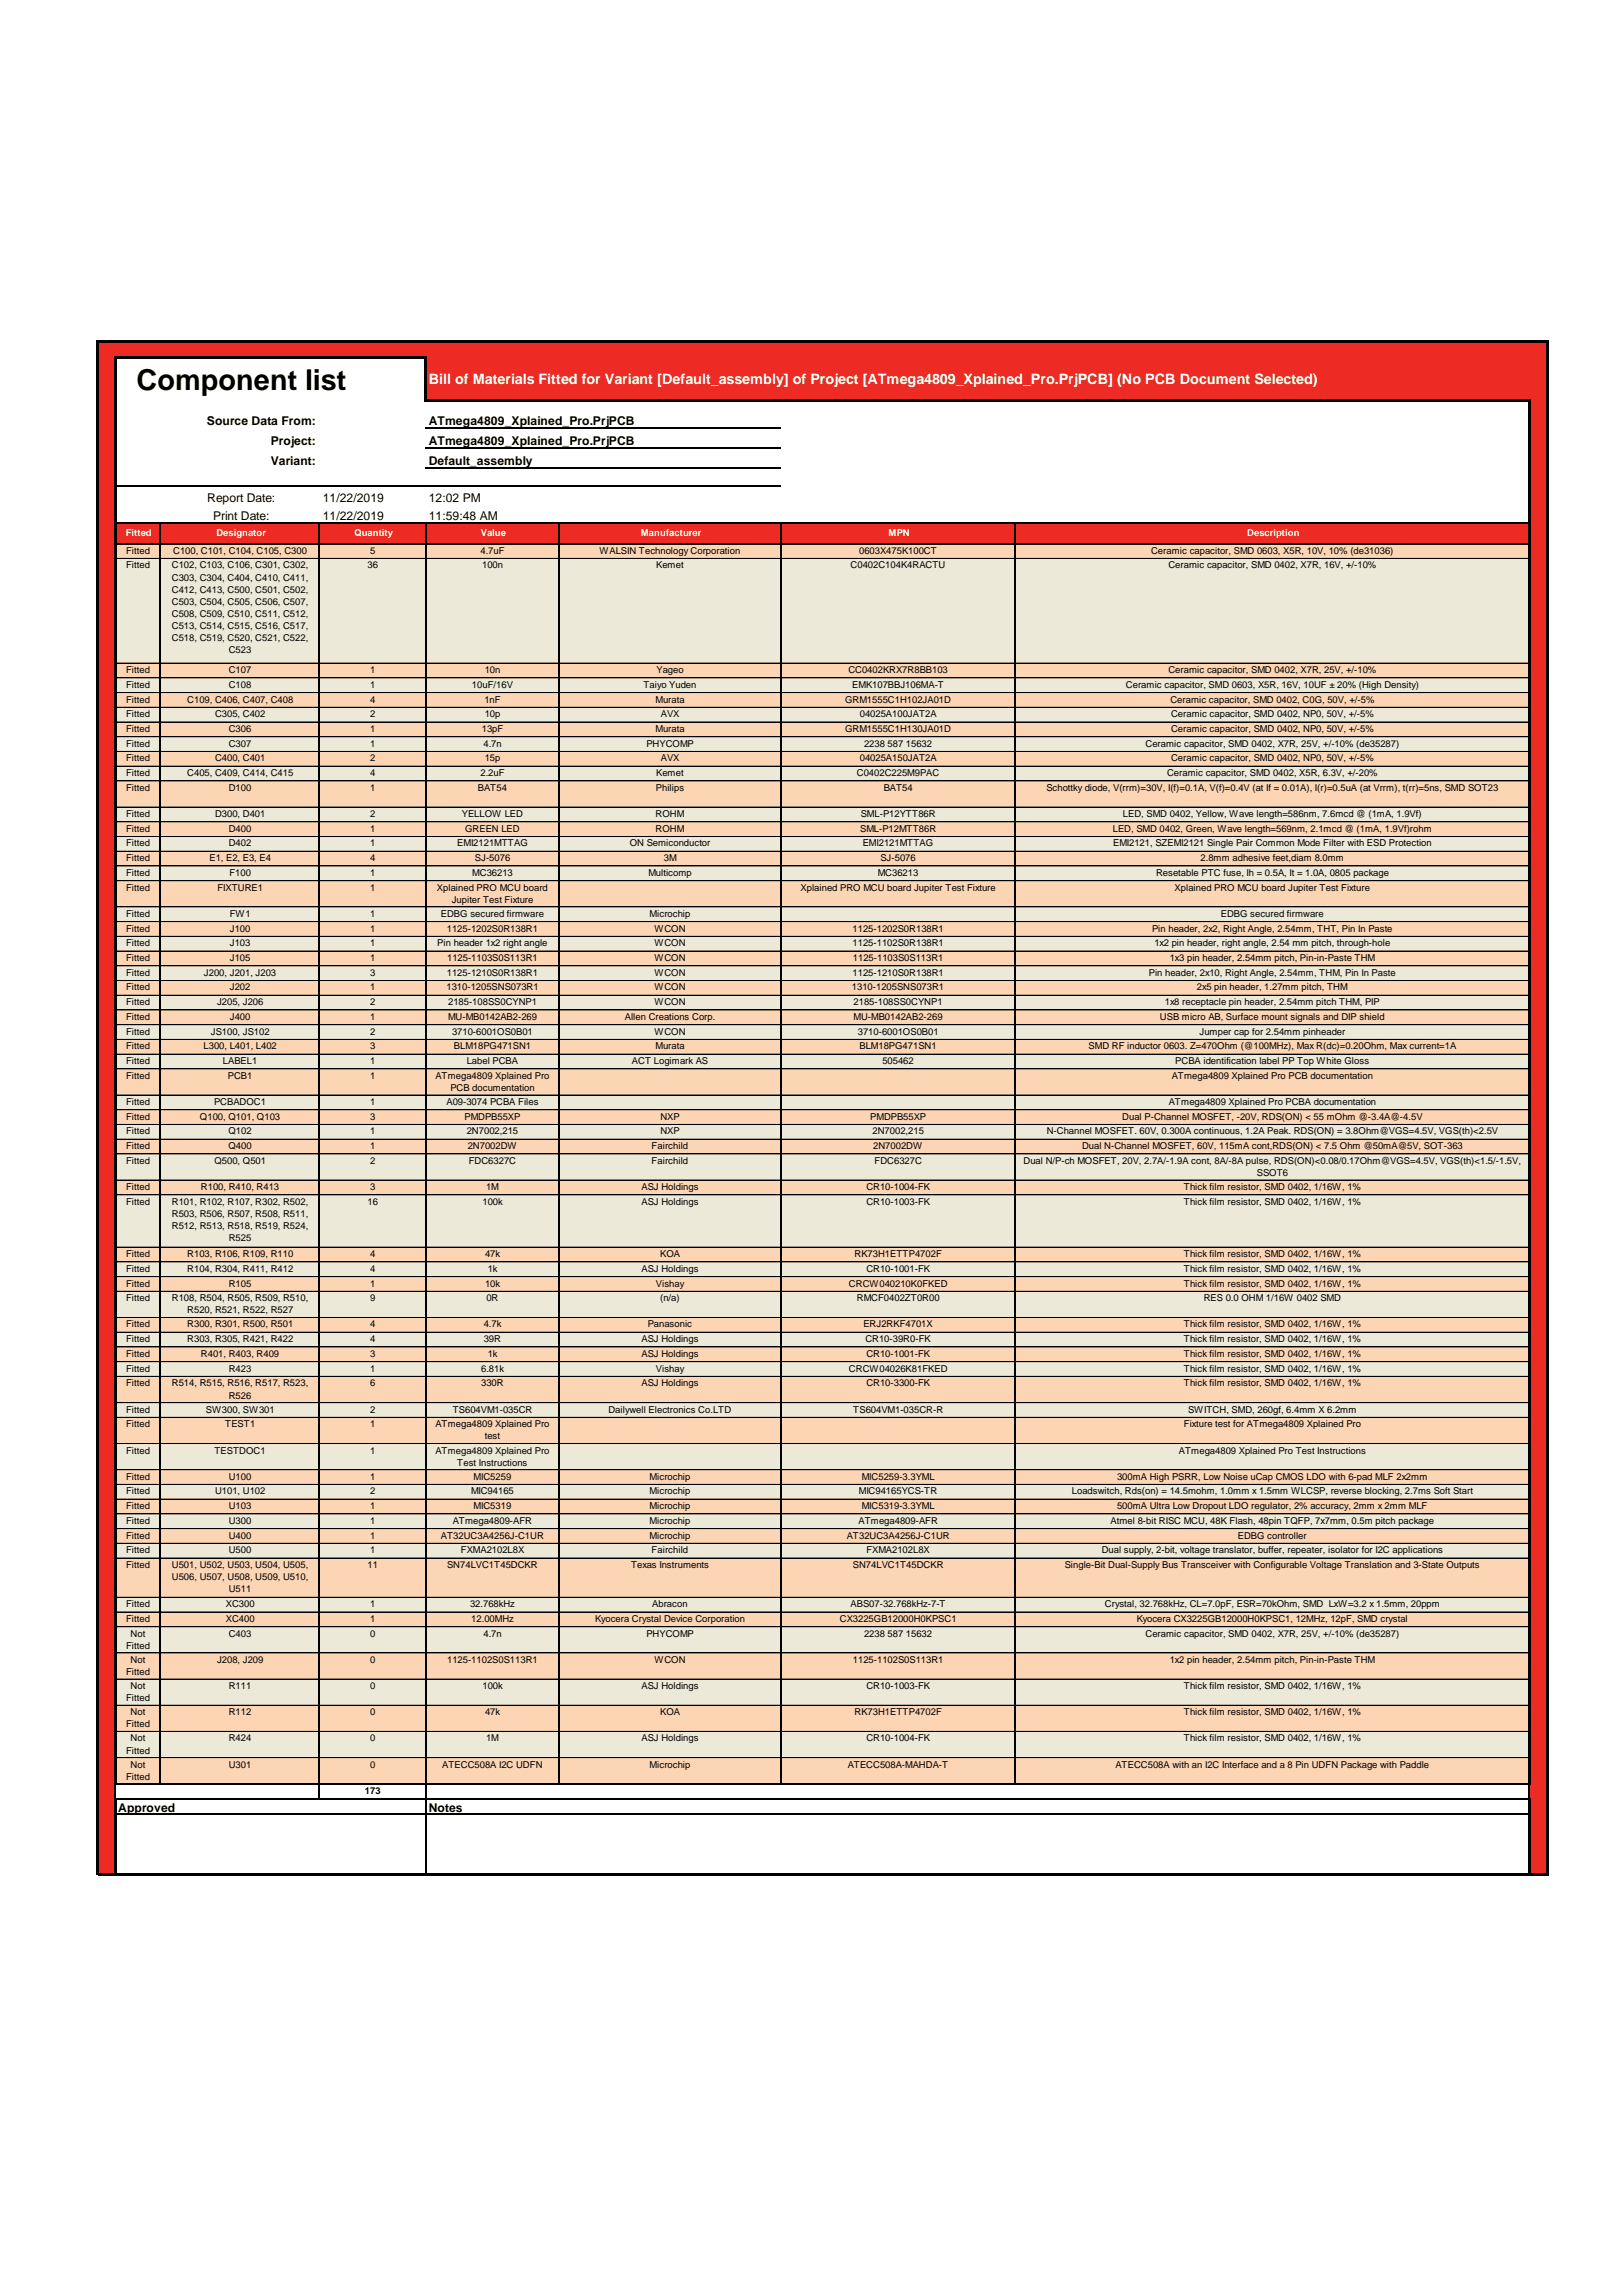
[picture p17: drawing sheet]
<svg xmlns="http://www.w3.org/2000/svg" width="210mm" height="297mm" viewBox="0 0 210 297" stroke-linecap="round" stroke-linejoin="round" font-family="sans-serif">
<defs><g id="words">
<text font-size="3.7" x="17.7" y="50.4">Component list</text>
<text font-size="1.9" fill="#fff" x="55.5" y="49.7">Bill of Materials Fitted for Variant [Default_assembly] of Project [ATmega4809_Xplained_Pro.PrjPCB] (No PCB Document Selected)</text>
<g font-size="1.6">
<text x="26.8" y="55">Source Data From:</text>
<text x="35" y="57.6">Project:</text>
<text x="55.5" y="55">ATmega4809_Xplained_Pro.PrjPCB</text>
<text x="55.5" y="57.6">ATmega4809_Xplained_Pro.PrjPCB</text>
<text x="26.8" y="64.9">Report Date:</text>
<text x="35" y="60.2">Variant:</text>
<text x="41.7" y="64.9">11/22/2019</text>
<text x="55.5" y="60.2">Default_assembly</text>
<text x="55.5" y="64.9">12:02 PM</text>
<text x="27.6" y="67.3">Print Date:</text>
<text x="41.7" y="67.3">11/22/2019</text>
<text x="55.5" y="67.3">11:59:48 AM</text>
<text x="15.3" y="234.5">Approved</text>
<text x="55.5" y="234.5">Notes</text>
</g>
<g font-size="1.2" fill="#fff">
<text x="16.3" y="69.4">Fitted</text>
<text x="28" y="69.4">Designator</text>
<text x="45.9" y="69.4">Quantity</text>
<text x="62.2" y="69.4">Value</text>
<text x="82.9" y="69.4">Manufacturer</text>
<text x="115" y="69.4">MPN</text>
<text x="161.4" y="69.4">Description</text>
</g>
<g font-size="1.2">
<text x="16.3" y="71.6">Fitted</text>
<text x="22.4" y="71.6">C100, C101, C104, C105, C300</text>
<text x="47.9" y="71.6">5</text>
<text x="62.2" y="71.6">4.7uF</text>
<text x="77.6" y="71.6">WALSIN Technology Corporation</text>
<text x="111.1" y="71.6">0603X475K100CT</text>
<text x="148.9" y="71.6">Ceramic capacitor, SMD 0603, X5R, 10V, 10% (de31036)</text>
<text x="16.3" y="73.6">Fitted</text>
<text x="22.2" y="73.6">C102, C103, C106, C301, C302,</text>
<text x="22.2" y="75.1">C303, C304, C404, C410, C411,</text>
<text x="22.2" y="76.7">C412, C413, C500, C501, C502,</text>
<text x="47.6" y="73.6">36</text>
<text x="62.4" y="73.6">100n</text>
<text x="84.9" y="73.6">Kemet</text>
<text x="110" y="73.6">C0402C104K4RACTU</text>
<text x="151.2" y="73.6">Ceramic capacitor, SMD 0402, X7R, 16V, +/-10%</text>
<text x="22.2" y="78.2">C503, C504, C505, C506, C507,</text>
<text x="22.2" y="79.8">C508, C509, C510, C511, C512,</text>
<text x="22.2" y="81.4">C513, C514, C515, C516, C517,</text>
<text x="22.2" y="82.9">C518, C519, C520, C521, C522,</text>
<text x="16.3" y="87.1">Fitted</text>
<text x="16.3" y="89">Fitted</text>
<text x="29.6" y="84.5">C523</text>
<text x="29.6" y="87.1">C107</text>
<text x="29.6" y="89">C108</text>
<text x="47.9" y="87.1">1</text>
<text x="47.9" y="89">1</text>
<text x="61.1" y="89">10uF/16V</text>
<text x="62.7" y="87.1">10n</text>
<text x="83.2" y="89">Taiyo Yuden</text>
<text x="84.9" y="87.1">Yageo</text>
<text x="109.8" y="87.1">CC0402KRX7R8BB103</text>
<text x="110.3" y="89">EMK107BBJ106MA-T</text>
<text x="145.7" y="89">Ceramic capacitor, SMD 0603, X5R, 16V, 10UF ± 20% (High Density)</text>
<text x="151.2" y="87.1">Ceramic capacitor, SMD 0402, X7R, 25V, +/-10%</text>
<text x="16.3" y="90.9">Fitted</text>
<text x="16.3" y="92.8">Fitted</text>
<text x="16.3" y="94.7">Fitted</text>
<text x="24.2" y="90.9">C109, C406, C407, C408</text>
<text x="27.8" y="92.8">C305, C402</text>
<text x="29.6" y="94.7">C306</text>
<text x="47.9" y="90.9">4</text>
<text x="47.9" y="92.8">2</text>
<text x="47.9" y="94.7">1</text>
<text x="62.3" y="94.7">13pF</text>
<text x="62.7" y="90.9">1nF</text>
<text x="62.7" y="92.8">10p</text>
<text x="84.8" y="90.9">Murata</text>
<text x="84.8" y="94.7">Murata</text>
<text x="85.5" y="92.8">AVX</text>
<text x="109.3" y="90.9">GRM1555C1H102JA01D</text>
<text x="109.3" y="94.7">GRM1555C1H130JA01D</text>
<text x="111.2" y="92.8">04025A100JAT2A</text>
<text x="151.4" y="90.9">Ceramic capacitor, SMD 0402, C0G, 50V, +/-5%</text>
<text x="151.5" y="92.8">Ceramic capacitor, SMD 0402, NP0, 50V, +/-5%</text>
<text x="151.5" y="94.7">Ceramic capacitor, SMD 0402, NP0, 50V, +/-5%</text>
<text x="16.3" y="96.6">Fitted</text>
<text x="16.3" y="98.5">Fitted</text>
<text x="16.3" y="100.4">Fitted</text>
<text x="24.2" y="100.4">C405, C409, C414, C415</text>
<text x="27.8" y="98.5">C400, C401</text>
<text x="29.6" y="96.6">C307</text>
<text x="47.9" y="96.6">1</text>
<text x="47.9" y="98.5">2</text>
<text x="47.9" y="100.4">4</text>
<text x="62.2" y="100.4">2.2uF</text>
<text x="62.5" y="96.6">4.7n</text>
<text x="62.7" y="98.5">15p</text>
<text x="83.6" y="96.6">PHYCOMP</text>
<text x="84.9" y="100.4">Kemet</text>
<text x="85.5" y="98.5">AVX</text>
<text x="110.9" y="100.4">C0402C225M9PAC</text>
<text x="111.2" y="98.5">04025A150JAT2A</text>
<text x="111.8" y="96.6">2238 587 15632</text>
<text x="148.2" y="96.6">Ceramic capacitor, SMD 0402, X7R, 25V, +/-10% (de35287)</text>
<text x="151" y="100.4">Ceramic capacitor, SMD 0402, X5R, 6.3V, +/-20%</text>
<text x="151.5" y="98.5">Ceramic capacitor, SMD 0402, NP0, 50V, +/-5%</text>
<text x="16.3" y="102.3">Fitted</text>
<text x="16.3" y="105.7">Fitted</text>
<text x="16.3" y="107.6">Fitted</text>
<text x="27.8" y="105.7">D300, D401</text>
<text x="29.6" y="102.3">D100</text>
<text x="29.6" y="107.6">D400</text>
<text x="47.9" y="102.3">1</text>
<text x="47.9" y="105.7">2</text>
<text x="47.9" y="107.6">1</text>
<text x="59.7" y="105.7">YELLOW LED</text>
<text x="60.2" y="107.6">GREEN LED</text>
<text x="61.8" y="102.3">BAT54</text>
<text x="84.8" y="105.7">ROHM</text>
<text x="84.8" y="107.6">ROHM</text>
<text x="84.9" y="102.3">Philips</text>
<text x="111.3" y="107.6">SML-P12MTT86R</text>
<text x="111.4" y="105.7">SML-P12YTT86R</text>
<text x="114.3" y="102.3">BAT54</text>
<text x="135.4" y="102.3">Schottky diode, V(rrm)=30V, I(f)=0.1A, V(f)=0.4V (at If = 0.01A), I(r)=0.5uA (at Vrrm), t(rr)=5ns, SMD SOT23</text>
<text x="144" y="107.6">LED, SMD 0402, Green, Wave length=569nm, 2.1mcd @ (1mA, 1.9Vf)rohm</text>
<text x="145.3" y="105.7">LED, SMD 0402, Yellow, Wave length=586nm, 7.6mcd @ (1mA, 1.9Vf)</text>
<text x="16.3" y="109.5">Fitted</text>
<text x="16.3" y="111.4">Fitted</text>
<text x="16.3" y="113.3">Fitted</text>
<text x="27.1" y="111.4">E1, E2, E3, E4</text>
<text x="29.6" y="109.5">D402</text>
<text x="29.7" y="113.3">F100</text>
<text x="47.9" y="109.5">1</text>
<text x="47.9" y="111.4">4</text>
<text x="47.9" y="113.3">1</text>
<text x="59.2" y="109.5">EMI2121MTTAG</text>
<text x="61.1" y="113.3">MC36213</text>
<text x="61.4" y="111.4">SJ-5076</text>
<text x="81.5" y="109.5">ON Semiconductor</text>
<text x="83.9" y="113.3">Multicomp</text>
<text x="85.9" y="111.4">3M</text>
<text x="111.6" y="109.5">EMI2121MTTAG</text>
<text x="113.6" y="113.3">MC36213</text>
<text x="113.9" y="111.4">SJ-5076</text>
<text x="144" y="109.5">EMI2121, SZEMI2121 Single Pair Common Mode Filter with ESD Protection</text>
<text x="149.6" y="113.3">Resetable PTC fuse, Ih = 0.5A, It = 1.0A, 0805 package</text>
<text x="155.3" y="111.4">2.8mm adhesive feet,diam 8.0mm</text>
<text x="16.3" y="115.2">Fitted</text>
<text x="16.3" y="118.6">Fitted</text>
<text x="28.1" y="115.2">FIXTURE1</text>
<text x="29.7" y="118.6">FW1</text>
<text x="47.9" y="115.2">1</text>
<text x="47.9" y="118.6">1</text>
<text x="56.5" y="115.2">Xplained PRO MCU board</text>
<text x="57" y="118.6">EDBG secured firmware</text>
<text x="58.4" y="116.8">Jupiter Test Fixture</text>
<text x="84" y="118.6">Microchip</text>
<text x="103.6" y="115.2">Xplained PRO MCU board Jupiter Test Fixture</text>
<text x="152" y="115.2">Xplained PRO MCU board Jupiter Test Fixture</text>
<text x="157.9" y="118.6">EDBG secured firmware</text>
<text x="16.3" y="120.5">Fitted</text>
<text x="16.3" y="122.5">Fitted</text>
<text x="16.3" y="124.4">Fitted</text>
<text x="29.7" y="120.5">J100</text>
<text x="29.7" y="122.5">J103</text>
<text x="29.7" y="124.4">J105</text>
<text x="47.9" y="120.5">1</text>
<text x="47.9" y="122.5">1</text>
<text x="47.9" y="124.4">1</text>
<text x="56.6" y="122.5">Pin header 1x2 right angle</text>
<text x="57.8" y="120.5">1125-1202S0R138R1</text>
<text x="57.8" y="124.4">1125-1103S0S113R1</text>
<text x="84.7" y="120.5">WCON</text>
<text x="84.7" y="122.5">WCON</text>
<text x="84.7" y="124.4">WCON</text>
<text x="110.3" y="120.5">1125-1202S0R138R1</text>
<text x="110.3" y="122.5">1125-1102S0R138R1</text>
<text x="110.3" y="124.4">1125-1103S0S113R1</text>
<text x="149" y="120.5">Pin header, 2x2, Right Angle, 2.54mm, THT, Pin In Paste</text>
<text x="149.3" y="122.5">1x2 pin header, right angle, 2.54 mm pitch, through-hole</text>
<text x="151.3" y="124.4">1x3 pin header, 2.54mm pitch, Pin-in-Paste THM</text>
<text x="16.3" y="126.3">Fitted</text>
<text x="16.3" y="128.2">Fitted</text>
<text x="16.3" y="130.1">Fitted</text>
<text x="16.3" y="132">Fitted</text>
<text x="26.4" y="126.3">J200, J201, J203</text>
<text x="28.1" y="130.1">J205, J206</text>
<text x="29.7" y="128.2">J202</text>
<text x="29.7" y="132">J400</text>
<text x="47.9" y="126.3">3</text>
<text x="47.9" y="128.2">1</text>
<text x="47.9" y="130.1">2</text>
<text x="47.9" y="132">1</text>
<text x="57.8" y="128.2">1310-1205SNS073R1</text>
<text x="57.8" y="126.3">1125-1210S0R138R1</text>
<text x="58" y="130.1">2185-108SS0CYNP1</text>
<text x="58" y="132">MU-MB0142AB2-269</text>
<text x="80.8" y="132">Allen Creations Corp.</text>
<text x="84.7" y="126.3">WCON</text>
<text x="84.7" y="128.2">WCON</text>
<text x="84.7" y="130.1">WCON</text>
<text x="110.2" y="128.2">1310-1205SNS073R1</text>
<text x="110.3" y="126.3">1125-1210S0R138R1</text>
<text x="110.4" y="130.1">2185-108SS0CYNP1</text>
<text x="110.4" y="132">MU-MB0142AB2-269</text>
<text x="148.6" y="126.3">Pin header, 2x10, Right Angle, 2.54mm, THM, Pin In Paste</text>
<text x="150.1" y="132">USB micro AB, Surface mount signals and DIP shield</text>
<text x="150.7" y="130.1">1x8 receptacle pin header, 2.54mm pitch THM, PIP</text>
<text x="154.8" y="128.2">2x5 pin header, 1.27mm pitch, THM</text>
<text x="16.3" y="133.9">Fitted</text>
<text x="16.3" y="135.8">Fitted</text>
<text x="16.3" y="137.7">Fitted</text>
<text x="26.3" y="135.8">L300, L401, L402</text>
<text x="27.3" y="133.9">JS100, JS102</text>
<text x="28.8" y="137.7">LABEL1</text>
<text x="47.9" y="133.9">2</text>
<text x="47.9" y="135.8">3</text>
<text x="47.9" y="137.7">1</text>
<text x="58.5" y="133.9">3710-6001OS0B01</text>
<text x="58.7" y="135.8">BLM18PG471SN1</text>
<text x="60.4" y="137.7">Label PCBA</text>
<text x="81.8" y="137.7">ACT Logimark AS</text>
<text x="84.7" y="133.9">WCON</text>
<text x="84.8" y="135.8">Murata</text>
<text x="111" y="133.9">3710-6001OS0B01</text>
<text x="111.2" y="135.8">BLM18PG471SN1</text>
<text x="114.2" y="137.7">505462</text>
<text x="140.8" y="135.8">SMD RF inductor 0603. Z=470Ohm (@100MHz), Max R(dc)=0.20Ohm, Max current=1A</text>
<text x="152.1" y="137.7">PCBA identification label PP Top White Gloss</text>
<text x="155.2" y="133.9">Jumper cap for 2.54mm pinheader</text>
<text x="16.3" y="139.6">Fitted</text>
<text x="16.3" y="143">Fitted</text>
<text x="27.7" y="143">PCBADOC1</text>
<text x="29.5" y="139.6">PCB1</text>
<text x="47.9" y="139.6">1</text>
<text x="47.9" y="143">1</text>
<text x="56.3" y="139.6">ATmega4809 Xplained Pro</text>
<text x="57.8" y="143">A09-3074 PCBA Files</text>
<text x="58.3" y="141.2">PCB documentation</text>
<text x="151.2" y="143">ATmega4809 Xplained Pro PCBA documentation</text>
<text x="151.6" y="139.6">ATmega4809 Xplained Pro PCB documentation</text>
<text x="16.3" y="144.9">Fitted</text>
<text x="16.3" y="146.8">Fitted</text>
<text x="16.3" y="148.7">Fitted</text>
<text x="25.9" y="144.9">Q100, Q101, Q103</text>
<text x="29.6" y="146.8">Q102</text>
<text x="29.6" y="148.7">Q400</text>
<text x="47.9" y="144.9">3</text>
<text x="47.9" y="146.8">1</text>
<text x="47.9" y="148.7">1</text>
<text x="60.1" y="144.9">PMDPB55XP</text>
<text x="60.4" y="146.8">2N7002,215</text>
<text x="60.5" y="148.7">2N7002DW</text>
<text x="84.3" y="148.7">Fairchild</text>
<text x="85.4" y="144.9">NXP</text>
<text x="85.4" y="146.8">NXP</text>
<text x="112.6" y="144.9">PMDPB55XP</text>
<text x="112.9" y="146.8">2N7002,215</text>
<text x="113" y="148.7">2N7002DW</text>
<text x="135.4" y="146.8">N-Channel MOSFET. 60V, 0.300A continuous, 1.2A Peak. RDS(ON) = 3.8Ohm@VGS=4.5V, VGS(th)&lt;2.5V</text>
<text x="140" y="148.7">Dual N-Channel MOSFET, 60V, 115mA cont,RDS(ON) &lt; 7.5 Ohm @50mA@5V, SOT-363</text>
<text x="145.2" y="144.9">Dual P-Channel MOSFET, -20V, RDS(ON) &lt; 55 mOhm @-3.4A@-4.5V</text>
<text x="16.3" y="150.6">Fitted</text>
<text x="16.3" y="154">Fitted</text>
<text x="16.3" y="155.9">Fitted</text>
<text x="22.2" y="155.9">R101, R102, R107, R302, R502,</text>
<text x="26" y="154">R100, R410, R413</text>
<text x="27.7" y="150.6">Q500, Q501</text>
<text x="47.6" y="155.9">16</text>
<text x="47.9" y="150.6">2</text>
<text x="47.9" y="154">3</text>
<text x="60.6" y="150.6">FDC6327C</text>
<text x="62.4" y="155.9">100k</text>
<text x="62.9" y="154">1M</text>
<text x="83" y="154">ASJ Holdings</text>
<text x="83" y="155.9">ASJ Holdings</text>
<text x="84.3" y="150.6">Fairchild</text>
<text x="112.1" y="154">CR10-1004-FK</text>
<text x="112.1" y="155.9">CR10-1003-FK</text>
<text x="113.1" y="150.6">FDC6327C</text>
<text x="132.4" y="150.6">Dual N/P-ch MOSFET, 20V, 2.7A/-1.9A cont, 8A/-8A pulse, RDS(ON)&lt;0.08/0.17Ohm@VGS=4.5V, VGS(th)&lt;1.5/-1.5V,</text>
<text x="153.2" y="154">Thick film resistor, SMD 0402, 1/16W, 1%</text>
<text x="153.2" y="155.9">Thick film resistor, SMD 0402, 1/16W, 1%</text>
<text x="162.6" y="152.2">SSOT6</text>
<text x="22.2" y="157.5">R503, R506, R507, R508, R511,</text>
<text x="22.2" y="159">R512, R513, R518, R519, R524,</text>
<text x="29.6" y="160.6">R525</text>
<text x="16.3" y="162.7">Fitted</text>
<text x="16.3" y="164.6">Fitted</text>
<text x="16.3" y="166.5">Fitted</text>
<text x="24.2" y="162.7">R103, R106, R109, R110</text>
<text x="24.2" y="164.6">R104, R304, R411, R412</text>
<text x="29.6" y="166.5">R105</text>
<text x="47.9" y="162.7">4</text>
<text x="47.9" y="164.6">4</text>
<text x="47.9" y="166.5">1</text>
<text x="62.8" y="162.7">47k</text>
<text x="62.8" y="166.5">10k</text>
<text x="63.1" y="164.6">1k</text>
<text x="83" y="164.6">ASJ Holdings</text>
<text x="84.9" y="166.5">Vishay</text>
<text x="85.4" y="162.7">KOA</text>
<text x="109.8" y="166.5">CRCW040210K0FKED</text>
<text x="110.6" y="162.7">RK73H1ETTP4702F</text>
<text x="112.1" y="164.6">CR10-1001-FK</text>
<text x="153.2" y="162.7">Thick film resistor, SMD 0402, 1/16W, 1%</text>
<text x="153.2" y="164.6">Thick film resistor, SMD 0402, 1/16W, 1%</text>
<text x="153.2" y="166.5">Thick film resistor, SMD 0402, 1/16W, 1%</text>
<text x="16.3" y="168.4">Fitted</text>
<text x="16.3" y="171.8">Fitted</text>
<text x="16.3" y="173.7">Fitted</text>
<text x="22.2" y="168.4">R108, R504, R505, R509, R510,</text>
<text x="24.2" y="170">R520, R521, R522, R527</text>
<text x="24.2" y="171.8">R300, R301, R500, R501</text>
<text x="24.2" y="173.7">R303, R305, R421, R422</text>
<text x="47.9" y="168.4">9</text>
<text x="47.9" y="171.8">4</text>
<text x="47.9" y="173.7">4</text>
<text x="62.6" y="171.8">4.7k</text>
<text x="62.6" y="173.7">39R</text>
<text x="62.9" y="168.4">0R</text>
<text x="83" y="173.7">ASJ Holdings</text>
<text x="83.8" y="171.8">Panasonic</text>
<text x="85.4" y="168.4">(n/a)</text>
<text x="110.9" y="168.4">RMCF0402ZT0R00</text>
<text x="111.7" y="171.8">ERJ2RKF4701X</text>
<text x="112" y="173.7">CR10-39R0-FK</text>
<text x="153.2" y="171.8">Thick film resistor, SMD 0402, 1/16W, 1%</text>
<text x="153.2" y="173.7">Thick film resistor, SMD 0402, 1/16W, 1%</text>
<text x="155.7" y="168.4">RES 0.0 OHM 1/16W 0402 SMD</text>
<text x="16.3" y="175.6">Fitted</text>
<text x="16.3" y="177.5">Fitted</text>
<text x="16.3" y="179.4">Fitted</text>
<text x="22.2" y="179.4">R514, R515, R516, R517, R523,</text>
<text x="26" y="175.6">R401, R403, R409</text>
<text x="29.6" y="177.5">R423</text>
<text x="47.9" y="175.6">3</text>
<text x="47.9" y="177.5">1</text>
<text x="47.9" y="179.4">6</text>
<text x="62.2" y="177.5">6.81k</text>
<text x="62.2" y="179.4">330R</text>
<text x="63.1" y="175.6">1k</text>
<text x="83" y="175.6">ASJ Holdings</text>
<text x="83" y="179.4">ASJ Holdings</text>
<text x="84.9" y="177.5">Vishay</text>
<text x="109.8" y="177.5">CRCW04026K81FKED</text>
<text x="112.1" y="175.6">CR10-1001-FK</text>
<text x="112.1" y="179.4">CR10-3300-FK</text>
<text x="153.2" y="175.6">Thick film resistor, SMD 0402, 1/16W, 1%</text>
<text x="153.2" y="177.5">Thick film resistor, SMD 0402, 1/16W, 1%</text>
<text x="153.2" y="179.4">Thick film resistor, SMD 0402, 1/16W, 1%</text>
<text x="16.3" y="182.8">Fitted</text>
<text x="16.3" y="184.7">Fitted</text>
<text x="26.6" y="182.8">SW300, SW301</text>
<text x="29.1" y="184.7">TEST1</text>
<text x="29.6" y="181">R526</text>
<text x="47.9" y="182.8">2</text>
<text x="47.9" y="184.7">1</text>
<text x="56.3" y="184.7">ATmega4809 Xplained Pro</text>
<text x="58.6" y="182.8">TS604VM1-035CR</text>
<text x="78.7" y="182.8">Dailywell Electronics Co.LTD</text>
<text x="110.4" y="182.8">TS604VM1-035CR-R</text>
<text x="153.2" y="184.7">Fixture test for ATmega4809 Xplained Pro</text>
<text x="153.7" y="182.8">SWITCH, SMD, 260gf, 6.4mm X 6.2mm</text>
<text x="16.3" y="188.1">Fitted</text>
<text x="16.3" y="191.5">Fitted</text>
<text x="27.7" y="188.1">TESTDOC1</text>
<text x="29.6" y="191.5">U100</text>
<text x="47.9" y="188.1">1</text>
<text x="47.9" y="191.5">1</text>
<text x="56.3" y="188.1">ATmega4809 Xplained Pro</text>
<text x="59.2" y="189.6">Test Instructions</text>
<text x="61.3" y="191.5">MIC5259</text>
<text x="62.7" y="186.3">test</text>
<text x="84" y="191.5">Microchip</text>
<text x="111.5" y="191.5">MIC5259-3.3YML</text>
<text x="144.5" y="191.5">300mA High PSRR, Low Noise uCap CMOS LDO with 6-pad MLF 2x2mm</text>
<text x="152.5" y="188.1">ATmega4809 Xplained Pro Test Instructions</text>
<text x="16.3" y="193.4">Fitted</text>
<text x="16.3" y="195.3">Fitted</text>
<text x="16.3" y="197.2">Fitted</text>
<text x="27.8" y="193.4">U101, U102</text>
<text x="29.6" y="195.3">U103</text>
<text x="29.6" y="197.2">U300</text>
<text x="47.9" y="193.4">2</text>
<text x="47.9" y="195.3">1</text>
<text x="47.9" y="197.2">1</text>
<text x="58.6" y="197.2">ATmega4809-AFR</text>
<text x="60.9" y="193.4">MIC94165</text>
<text x="61.3" y="195.3">MIC5319</text>
<text x="84" y="193.4">Microchip</text>
<text x="84" y="195.3">Microchip</text>
<text x="84" y="197.2">Microchip</text>
<text x="111.1" y="197.2">ATmega4809-AFR</text>
<text x="111.1" y="193.4">MIC94165YCS-TR</text>
<text x="111.5" y="195.3">MIC5319-3.3YML</text>
<text x="138.7" y="193.4">Loadswitch, Rds(on) = 14.5mohm, 1.0mm x 1.5mm WLCSP, reverse blocking, 2.7ms Soft Start</text>
<text x="143.7" y="197.2">Atmel 8-bit RISC MCU, 48K Flash, 48pin TQFP, 7x7mm, 0.5m pitch package</text>
<text x="144.5" y="195.3">500mA Ultra Low Dropout LDO regulator, 2% accuracy, 2mm x 2mm MLF</text>
<text x="16.3" y="199.1">Fitted</text>
<text x="16.3" y="201">Fitted</text>
<text x="16.3" y="202.9">Fitted</text>
<text x="22.2" y="202.9">U501, U502, U503, U504, U505,</text>
<text x="29.6" y="199.1">U400</text>
<text x="29.6" y="201">U500</text>
<text x="47.6" y="202.9">11</text>
<text x="47.9" y="199.1">1</text>
<text x="47.9" y="201">1</text>
<text x="57" y="199.1">AT32UC3A4256J-C1UR</text>
<text x="57.8" y="202.9">SN74LVC1T45DCKR</text>
<text x="59.6" y="201">FXMA2102L8X</text>
<text x="81.6" y="202.9">Texas Instruments</text>
<text x="84" y="199.1">Microchip</text>
<text x="84.3" y="201">Fairchild</text>
<text x="109.5" y="199.1">AT32UC3A4256J-C1UR</text>
<text x="110.3" y="202.9">SN74LVC1T45DCKR</text>
<text x="112.1" y="201">FXMA2102L8X</text>
<text x="137.7" y="202.9">Single-Bit Dual-Supply Bus Transceiver with Configurable Voltage Translation and 3-State Outputs</text>
<text x="142.5" y="201">Dual supply, 2-bit, voltage translator, buffer, repeater, isolator for I2C applications</text>
<text x="160.1" y="199.1">EDBG controller</text>
<text x="16.3" y="208">Fitted</text>
<text x="16.3" y="209.9">Fitted</text>
<text x="22.2" y="204.5">U506, U507, U508, U509, U510,</text>
<text x="29.2" y="208">XC300</text>
<text x="29.2" y="209.9">XC400</text>
<text x="29.6" y="206">U511</text>
<text x="47.9" y="208">1</text>
<text x="47.9" y="209.9">1</text>
<text x="60.8" y="208">32.768kHz</text>
<text x="61" y="209.9">12.00MHz</text>
<text x="77" y="209.9">Kyocera Crystal Device Corporation</text>
<text x="84.4" y="208">Abracon</text>
<text x="108.7" y="209.9">CX3225GB12000H0KPSC1</text>
<text x="110" y="208">ABS07-32.768kHz-7-T</text>
<text x="143" y="208">Crystal, 32.768kHz, CL=7.0pF, ESR=70kOhm, SMD LxW=3.2 x 1.5mm, 20ppm</text>
<text x="147.1" y="209.9">Kyocera CX3225GB12000H0KPSC1, 12MHz, 12pF, SMD crystal</text>
<text x="16.3" y="213.4">Fitted</text>
<text x="16.9" y="211.8">Not</text>
<text x="16.9" y="215.2">Not</text>
<text x="28.1" y="215.2">J208, J209</text>
<text x="29.6" y="211.8">C403</text>
<text x="47.9" y="211.8">0</text>
<text x="47.9" y="215.2">0</text>
<text x="57.8" y="215.2">1125-1102S0S113R1</text>
<text x="62.5" y="211.8">4.7n</text>
<text x="83.6" y="211.8">PHYCOMP</text>
<text x="84.7" y="215.2">WCON</text>
<text x="110.3" y="215.2">1125-1102S0S113R1</text>
<text x="111.8" y="211.8">2238 587 15632</text>
<text x="148.2" y="211.8">Ceramic capacitor, SMD 0402, X7R, 25V, +/-10% (de35287)</text>
<text x="151.3" y="215.2">1x2 pin header, 2.54mm pitch, Pin-in-Paste THM</text>
<text x="16.3" y="216.7">Fitted</text>
<text x="16.3" y="220.1">Fitted</text>
<text x="16.9" y="218.6">Not</text>
<text x="16.9" y="221.9">Not</text>
<text x="29.6" y="218.6">R111</text>
<text x="29.6" y="221.9">R112</text>
<text x="47.9" y="218.6">0</text>
<text x="47.9" y="221.9">0</text>
<text x="62.4" y="218.6">100k</text>
<text x="62.8" y="221.9">47k</text>
<text x="83" y="218.6">ASJ Holdings</text>
<text x="85.4" y="221.9">KOA</text>
<text x="110.6" y="221.9">RK73H1ETTP4702F</text>
<text x="112.1" y="218.6">CR10-1003-FK</text>
<text x="153.2" y="218.6">Thick film resistor, SMD 0402, 1/16W, 1%</text>
<text x="153.2" y="221.9">Thick film resistor, SMD 0402, 1/16W, 1%</text>
<text x="16.3" y="223.5">Fitted</text>
<text x="16.3" y="226.9">Fitted</text>
<text x="16.9" y="225.3">Not</text>
<text x="29.6" y="225.3">R424</text>
<text x="47.9" y="225.3">0</text>
<text x="62.9" y="225.3">1M</text>
<text x="83" y="225.3">ASJ Holdings</text>
<text x="112.1" y="225.3">CR10-1004-FK</text>
<text x="153.2" y="225.3">Thick film resistor, SMD 0402, 1/16W, 1%</text>
<text x="16.3" y="230.3">Fitted</text>
<text x="16.9" y="228.7">Not</text>
<text x="29.6" y="228.7">U301</text>
<text x="47.2" y="232.1">173</text>
<text x="47.9" y="228.7">0</text>
<text x="57.2" y="228.7">ATECC508A I2C UDFN</text>
<text x="84" y="228.7">Microchip</text>
<text x="109.7" y="228.7">ATECC508A-MAHDA-T</text>
<text x="144.3" y="228.7">ATECC508A with an I2C Interface and a 8 Pin UDFN Package with Paddle</text>
</g>
</g></defs>
<g fill="#ee2a24">
<path d="M12.7 44.3h187.5v2h-187.5z" fill-rule="evenodd"/>
<path d="M12.7 46.2h2.2v5.7h-2.2z" fill-rule="evenodd"/>
</g>
<path d="M14.9 46.2h40.2v5.7h-40.2z" fill-rule="evenodd" fill="#fff"/>
<g fill="#ee2a24">
<path d="M55.1 46.2h145.1v5.7h-145.1z" fill-rule="evenodd"/>
<path d="M12.7 51.9h2.2v8.6h-2.2z" fill-rule="evenodd"/>
</g>
<g fill="#fff">
<path d="M14.9 51.9h26.5v8.6h-26.5z" fill-rule="evenodd"/>
<path d="M55.1 51.9h142.8v8.6h-142.8z" fill-rule="evenodd"/>
</g>
<g fill="#ee2a24">
<path d="M197.8 51.9h2.4v8.6h-2.4z" fill-rule="evenodd"/>
<path d="M12.7 60.5h2.2v7.2h-2.2z" fill-rule="evenodd"/>
</g>
<path d="M14.9 60.5h183v7.2h-183z" fill-rule="evenodd" fill="#fff"/>
<g fill="#ee2a24">
<path d="M197.8 60.5h2.4v7.2h-2.4z" fill-rule="evenodd"/>
<path d="M12.7 67.6h187.5v2.8h-187.5z" fill-rule="evenodd"/>
<path d="M12.7 70.3h2.2v2h-2.2z" fill-rule="evenodd"/>
</g>
<path d="M14.9 70.3h183v2h-183z" fill-rule="evenodd" fill="#fcd5b4"/>
<g fill="#ee2a24">
<path d="M197.8 70.3h2.4v2h-2.4z" fill-rule="evenodd"/>
<path d="M12.7 72.2h2.2v13.6h-2.2z" fill-rule="evenodd"/>
</g>
<path d="M14.9 72.2h183v13.6h-183z" fill-rule="evenodd" fill="#ece9d8"/>
<g fill="#ee2a24">
<path d="M197.8 72.2h2.4v13.6h-2.4z" fill-rule="evenodd"/>
<path d="M12.7 85.8h2.2v1.9h-2.2z" fill-rule="evenodd"/>
</g>
<path d="M14.9 85.8h183v1.9h-183z" fill-rule="evenodd" fill="#fcd5b4"/>
<g fill="#ee2a24">
<path d="M197.8 85.8h2.4v1.9h-2.4z" fill-rule="evenodd"/>
<path d="M12.7 87.7h2.2v1.9h-2.2z" fill-rule="evenodd"/>
</g>
<path d="M14.9 87.7h183v1.9h-183z" fill-rule="evenodd" fill="#ece9d8"/>
<g fill="#ee2a24">
<path d="M197.8 87.7h2.4v1.9h-2.4z" fill-rule="evenodd"/>
<path d="M12.7 89.6h2.2v1.9h-2.2z" fill-rule="evenodd"/>
</g>
<path d="M14.9 89.6h183v1.9h-183z" fill-rule="evenodd" fill="#fcd5b4"/>
<g fill="#ee2a24">
<path d="M197.8 89.6h2.4v1.9h-2.4z" fill-rule="evenodd"/>
<path d="M12.7 91.5h2.2v1.9h-2.2z" fill-rule="evenodd"/>
</g>
<path d="M14.9 91.5h183v1.9h-183z" fill-rule="evenodd" fill="#ece9d8"/>
<g fill="#ee2a24">
<path d="M197.8 91.5h2.4v1.9h-2.4z" fill-rule="evenodd"/>
<path d="M12.7 93.4h2.2v2h-2.2z" fill-rule="evenodd"/>
</g>
<path d="M14.9 93.4h183v2h-183z" fill-rule="evenodd" fill="#fcd5b4"/>
<g fill="#ee2a24">
<path d="M197.8 93.4h2.4v2h-2.4z" fill-rule="evenodd"/>
<path d="M12.7 95.3h2.2v2h-2.2z" fill-rule="evenodd"/>
</g>
<path d="M14.9 95.3h183v2h-183z" fill-rule="evenodd" fill="#ece9d8"/>
<g fill="#ee2a24">
<path d="M197.8 95.3h2.4v2h-2.4z" fill-rule="evenodd"/>
<path d="M12.7 97.2h2.2v2h-2.2z" fill-rule="evenodd"/>
</g>
<path d="M14.9 97.2h183v2h-183z" fill-rule="evenodd" fill="#fcd5b4"/>
<g fill="#ee2a24">
<path d="M197.8 97.2h2.4v2h-2.4z" fill-rule="evenodd"/>
<path d="M12.7 99.1h2.2v2h-2.2z" fill-rule="evenodd"/>
</g>
<path d="M14.9 99.1h183v2h-183z" fill-rule="evenodd" fill="#ece9d8"/>
<g fill="#ee2a24">
<path d="M197.8 99.1h2.4v2h-2.4z" fill-rule="evenodd"/>
<path d="M12.7 101h2.2v3.5h-2.2z" fill-rule="evenodd"/>
</g>
<path d="M14.9 101h183v3.5h-183z" fill-rule="evenodd" fill="#fcd5b4"/>
<g fill="#ee2a24">
<path d="M197.8 101h2.4v3.5h-2.4z" fill-rule="evenodd"/>
<path d="M12.7 104.4h2.2v2h-2.2z" fill-rule="evenodd"/>
</g>
<path d="M14.9 104.4h183v2h-183z" fill-rule="evenodd" fill="#ece9d8"/>
<g fill="#ee2a24">
<path d="M197.8 104.4h2.4v2h-2.4z" fill-rule="evenodd"/>
<path d="M12.7 106.3h2.2v2h-2.2z" fill-rule="evenodd"/>
</g>
<path d="M14.9 106.3h183v2h-183z" fill-rule="evenodd" fill="#fcd5b4"/>
<g fill="#ee2a24">
<path d="M197.8 106.3h2.4v2h-2.4z" fill-rule="evenodd"/>
<path d="M12.7 108.2h2.2v2h-2.2z" fill-rule="evenodd"/>
</g>
<path d="M14.9 108.2h183v2h-183z" fill-rule="evenodd" fill="#ece9d8"/>
<g fill="#ee2a24">
<path d="M197.8 108.2h2.4v2h-2.4z" fill-rule="evenodd"/>
<path d="M12.7 110.1h2.2v2h-2.2z" fill-rule="evenodd"/>
</g>
<path d="M14.9 110.1h183v2h-183z" fill-rule="evenodd" fill="#fcd5b4"/>
<g fill="#ee2a24">
<path d="M197.8 110.1h2.4v2h-2.4z" fill-rule="evenodd"/>
<path d="M12.7 112h2.2v2h-2.2z" fill-rule="evenodd"/>
</g>
<path d="M14.9 112h183v2h-183z" fill-rule="evenodd" fill="#ece9d8"/>
<g fill="#ee2a24">
<path d="M197.8 112h2.4v2h-2.4z" fill-rule="evenodd"/>
<path d="M12.7 113.9h2.2v3.5h-2.2z" fill-rule="evenodd"/>
</g>
<path d="M14.9 113.9h183v3.5h-183z" fill-rule="evenodd" fill="#fcd5b4"/>
<g fill="#ee2a24">
<path d="M197.8 113.9h2.4v3.5h-2.4z" fill-rule="evenodd"/>
<path d="M12.7 117.3h2.2v2h-2.2z" fill-rule="evenodd"/>
</g>
<path d="M14.9 117.3h183v2h-183z" fill-rule="evenodd" fill="#ece9d8"/>
<g fill="#ee2a24">
<path d="M197.8 117.3h2.4v2h-2.4z" fill-rule="evenodd"/>
<path d="M12.7 119.2h2.2v2h-2.2z" fill-rule="evenodd"/>
</g>
<path d="M14.9 119.2h183v2h-183z" fill-rule="evenodd" fill="#fcd5b4"/>
<g fill="#ee2a24">
<path d="M197.8 119.2h2.4v2h-2.4z" fill-rule="evenodd"/>
<path d="M12.7 121.1h2.2v2h-2.2z" fill-rule="evenodd"/>
</g>
<path d="M14.9 121.1h183v2h-183z" fill-rule="evenodd" fill="#ece9d8"/>
<g fill="#ee2a24">
<path d="M197.8 121.1h2.4v2h-2.4z" fill-rule="evenodd"/>
<path d="M12.7 123h2.2v2h-2.2z" fill-rule="evenodd"/>
</g>
<path d="M14.9 123h183v2h-183z" fill-rule="evenodd" fill="#fcd5b4"/>
<g fill="#ee2a24">
<path d="M197.8 123h2.4v2h-2.4z" fill-rule="evenodd"/>
<path d="M12.7 125h2.2v1.9h-2.2z" fill-rule="evenodd"/>
</g>
<path d="M14.9 125h183v1.9h-183z" fill-rule="evenodd" fill="#ece9d8"/>
<g fill="#ee2a24">
<path d="M197.8 125h2.4v1.9h-2.4z" fill-rule="evenodd"/>
<path d="M12.7 126.9h2.2v1.9h-2.2z" fill-rule="evenodd"/>
</g>
<path d="M14.9 126.9h183v1.9h-183z" fill-rule="evenodd" fill="#fcd5b4"/>
<g fill="#ee2a24">
<path d="M197.8 126.9h2.4v1.9h-2.4z" fill-rule="evenodd"/>
<path d="M12.7 128.8h2.2v1.9h-2.2z" fill-rule="evenodd"/>
</g>
<path d="M14.9 128.8h183v1.9h-183z" fill-rule="evenodd" fill="#ece9d8"/>
<g fill="#ee2a24">
<path d="M197.8 128.8h2.4v1.9h-2.4z" fill-rule="evenodd"/>
<path d="M12.7 130.7h2.2v1.9h-2.2z" fill-rule="evenodd"/>
</g>
<path d="M14.9 130.7h183v1.9h-183z" fill-rule="evenodd" fill="#fcd5b4"/>
<g fill="#ee2a24">
<path d="M197.8 130.7h2.4v1.9h-2.4z" fill-rule="evenodd"/>
<path d="M12.7 132.6h2.2v1.9h-2.2z" fill-rule="evenodd"/>
</g>
<path d="M14.9 132.6h183v1.9h-183z" fill-rule="evenodd" fill="#ece9d8"/>
<g fill="#ee2a24">
<path d="M197.8 132.6h2.4v1.9h-2.4z" fill-rule="evenodd"/>
<path d="M12.7 134.5h2.2v1.9h-2.2z" fill-rule="evenodd"/>
</g>
<path d="M14.9 134.5h183v1.9h-183z" fill-rule="evenodd" fill="#fcd5b4"/>
<g fill="#ee2a24">
<path d="M197.8 134.5h2.4v1.9h-2.4z" fill-rule="evenodd"/>
<path d="M12.7 136.4h2.2v1.9h-2.2z" fill-rule="evenodd"/>
</g>
<path d="M14.9 136.4h183v1.9h-183z" fill-rule="evenodd" fill="#ece9d8"/>
<g fill="#ee2a24">
<path d="M197.8 136.4h2.4v1.9h-2.4z" fill-rule="evenodd"/>
<path d="M12.7 138.3h2.2v3.4h-2.2z" fill-rule="evenodd"/>
</g>
<path d="M14.9 138.3h183v3.4h-183z" fill-rule="evenodd" fill="#fcd5b4"/>
<g fill="#ee2a24">
<path d="M197.8 138.3h2.4v3.4h-2.4z" fill-rule="evenodd"/>
<path d="M12.7 141.7h2.2v1.9h-2.2z" fill-rule="evenodd"/>
</g>
<path d="M14.9 141.7h183v1.9h-183z" fill-rule="evenodd" fill="#ece9d8"/>
<g fill="#ee2a24">
<path d="M197.8 141.7h2.4v1.9h-2.4z" fill-rule="evenodd"/>
<path d="M12.7 143.6h2.2v1.9h-2.2z" fill-rule="evenodd"/>
</g>
<path d="M14.9 143.6h183v1.9h-183z" fill-rule="evenodd" fill="#fcd5b4"/>
<g fill="#ee2a24">
<path d="M197.8 143.6h2.4v1.9h-2.4z" fill-rule="evenodd"/>
<path d="M12.7 145.5h2.2v1.9h-2.2z" fill-rule="evenodd"/>
</g>
<path d="M14.9 145.5h183v1.9h-183z" fill-rule="evenodd" fill="#ece9d8"/>
<g fill="#ee2a24">
<path d="M197.8 145.5h2.4v1.9h-2.4z" fill-rule="evenodd"/>
<path d="M12.7 147.4h2.2v1.9h-2.2z" fill-rule="evenodd"/>
</g>
<path d="M14.9 147.4h183v1.9h-183z" fill-rule="evenodd" fill="#fcd5b4"/>
<g fill="#ee2a24">
<path d="M197.8 147.4h2.4v1.9h-2.4z" fill-rule="evenodd"/>
<path d="M12.7 149.3h2.2v3.4h-2.2z" fill-rule="evenodd"/>
</g>
<path d="M14.9 149.3h183v3.4h-183z" fill-rule="evenodd" fill="#ece9d8"/>
<g fill="#ee2a24">
<path d="M197.8 149.3h2.4v3.4h-2.4z" fill-rule="evenodd"/>
<path d="M12.7 152.7h2.2v1.9h-2.2z" fill-rule="evenodd"/>
</g>
<path d="M14.9 152.7h183v1.9h-183z" fill-rule="evenodd" fill="#fcd5b4"/>
<g fill="#ee2a24">
<path d="M197.8 152.7h2.4v1.9h-2.4z" fill-rule="evenodd"/>
<path d="M12.7 154.6h2.2v6.8h-2.2z" fill-rule="evenodd"/>
</g>
<path d="M14.9 154.6h183v6.8h-183z" fill-rule="evenodd" fill="#ece9d8"/>
<g fill="#ee2a24">
<path d="M197.8 154.6h2.4v6.8h-2.4z" fill-rule="evenodd"/>
<path d="M12.7 161.4h2.2v1.9h-2.2z" fill-rule="evenodd"/>
</g>
<path d="M14.9 161.4h183v1.9h-183z" fill-rule="evenodd" fill="#fcd5b4"/>
<g fill="#ee2a24">
<path d="M197.8 161.4h2.4v1.9h-2.4z" fill-rule="evenodd"/>
<path d="M12.7 163.3h2.2v1.9h-2.2z" fill-rule="evenodd"/>
</g>
<path d="M14.9 163.3h183v1.9h-183z" fill-rule="evenodd" fill="#ece9d8"/>
<g fill="#ee2a24">
<path d="M197.8 163.3h2.4v1.9h-2.4z" fill-rule="evenodd"/>
<path d="M12.7 165.2h2.2v1.9h-2.2z" fill-rule="evenodd"/>
</g>
<path d="M14.9 165.2h183v1.9h-183z" fill-rule="evenodd" fill="#fcd5b4"/>
<g fill="#ee2a24">
<path d="M197.8 165.2h2.4v1.9h-2.4z" fill-rule="evenodd"/>
<path d="M12.7 167.1h2.2v3.4h-2.2z" fill-rule="evenodd"/>
</g>
<path d="M14.9 167.1h183v3.4h-183z" fill-rule="evenodd" fill="#ece9d8"/>
<g fill="#ee2a24">
<path d="M197.8 167.1h2.4v3.4h-2.4z" fill-rule="evenodd"/>
<path d="M12.7 170.5h2.2v1.9h-2.2z" fill-rule="evenodd"/>
</g>
<path d="M14.9 170.5h183v1.9h-183z" fill-rule="evenodd" fill="#fcd5b4"/>
<g fill="#ee2a24">
<path d="M197.8 170.5h2.4v1.9h-2.4z" fill-rule="evenodd"/>
<path d="M12.7 172.4h2.2v1.9h-2.2z" fill-rule="evenodd"/>
</g>
<path d="M14.9 172.4h183v1.9h-183z" fill-rule="evenodd" fill="#ece9d8"/>
<g fill="#ee2a24">
<path d="M197.8 172.4h2.4v1.9h-2.4z" fill-rule="evenodd"/>
<path d="M12.7 174.3h2.2v1.9h-2.2z" fill-rule="evenodd"/>
</g>
<path d="M14.9 174.3h183v1.9h-183z" fill-rule="evenodd" fill="#fcd5b4"/>
<g fill="#ee2a24">
<path d="M197.8 174.3h2.4v1.9h-2.4z" fill-rule="evenodd"/>
<path d="M12.7 176.2h2.2v1.9h-2.2z" fill-rule="evenodd"/>
</g>
<path d="M14.9 176.2h183v1.9h-183z" fill-rule="evenodd" fill="#ece9d8"/>
<g fill="#ee2a24">
<path d="M197.8 176.2h2.4v1.9h-2.4z" fill-rule="evenodd"/>
<path d="M12.7 178.1h2.2v3.4h-2.2z" fill-rule="evenodd"/>
</g>
<path d="M14.9 178.1h183v3.4h-183z" fill-rule="evenodd" fill="#fcd5b4"/>
<g fill="#ee2a24">
<path d="M197.8 178.1h2.4v3.4h-2.4z" fill-rule="evenodd"/>
<path d="M12.7 181.5h2.2v1.9h-2.2z" fill-rule="evenodd"/>
</g>
<path d="M14.9 181.5h183v1.9h-183z" fill-rule="evenodd" fill="#ece9d8"/>
<g fill="#ee2a24">
<path d="M197.8 181.5h2.4v1.9h-2.4z" fill-rule="evenodd"/>
<path d="M12.7 183.4h2.2v3.4h-2.2z" fill-rule="evenodd"/>
</g>
<path d="M14.9 183.4h183v3.4h-183z" fill-rule="evenodd" fill="#fcd5b4"/>
<g fill="#ee2a24">
<path d="M197.8 183.4h2.4v3.4h-2.4z" fill-rule="evenodd"/>
<path d="M12.7 186.8h2.2v3.4h-2.2z" fill-rule="evenodd"/>
</g>
<path d="M14.9 186.8h183v3.4h-183z" fill-rule="evenodd" fill="#ece9d8"/>
<g fill="#ee2a24">
<path d="M197.8 186.8h2.4v3.4h-2.4z" fill-rule="evenodd"/>
<path d="M12.7 190.2h2.2v1.9h-2.2z" fill-rule="evenodd"/>
</g>
<path d="M14.9 190.2h183v1.9h-183z" fill-rule="evenodd" fill="#fcd5b4"/>
<g fill="#ee2a24">
<path d="M197.8 190.2h2.4v1.9h-2.4z" fill-rule="evenodd"/>
<path d="M12.7 192.1h2.2v1.9h-2.2z" fill-rule="evenodd"/>
</g>
<path d="M14.9 192.1h183v1.9h-183z" fill-rule="evenodd" fill="#ece9d8"/>
<g fill="#ee2a24">
<path d="M197.8 192.1h2.4v1.9h-2.4z" fill-rule="evenodd"/>
<path d="M12.7 194h2.2v1.9h-2.2z" fill-rule="evenodd"/>
</g>
<path d="M14.9 194h183v1.9h-183z" fill-rule="evenodd" fill="#fcd5b4"/>
<g fill="#ee2a24">
<path d="M197.8 194h2.4v1.9h-2.4z" fill-rule="evenodd"/>
<path d="M12.7 195.9h2.2v1.9h-2.2z" fill-rule="evenodd"/>
</g>
<path d="M14.9 195.9h183v1.9h-183z" fill-rule="evenodd" fill="#ece9d8"/>
<g fill="#ee2a24">
<path d="M197.8 195.9h2.4v1.9h-2.4z" fill-rule="evenodd"/>
<path d="M12.7 197.8h2.2v1.9h-2.2z" fill-rule="evenodd"/>
</g>
<path d="M14.9 197.8h183v1.9h-183z" fill-rule="evenodd" fill="#fcd5b4"/>
<g fill="#ee2a24">
<path d="M197.8 197.8h2.4v1.9h-2.4z" fill-rule="evenodd"/>
<path d="M12.7 199.7h2.2v1.9h-2.2z" fill-rule="evenodd"/>
</g>
<path d="M14.9 199.7h183v1.9h-183z" fill-rule="evenodd" fill="#ece9d8"/>
<g fill="#ee2a24">
<path d="M197.8 199.7h2.4v1.9h-2.4z" fill-rule="evenodd"/>
<path d="M12.7 201.6h2.2v5.1h-2.2z" fill-rule="evenodd"/>
</g>
<path d="M14.9 201.6h183v5.1h-183z" fill-rule="evenodd" fill="#fcd5b4"/>
<g fill="#ee2a24">
<path d="M197.8 201.6h2.4v5.1h-2.4z" fill-rule="evenodd"/>
<path d="M12.7 206.7h2.2v1.9h-2.2z" fill-rule="evenodd"/>
</g>
<path d="M14.9 206.7h183v1.9h-183z" fill-rule="evenodd" fill="#ece9d8"/>
<g fill="#ee2a24">
<path d="M197.8 206.7h2.4v1.9h-2.4z" fill-rule="evenodd"/>
<path d="M12.7 208.6h2.2v1.9h-2.2z" fill-rule="evenodd"/>
</g>
<path d="M14.9 208.6h183v1.9h-183z" fill-rule="evenodd" fill="#fcd5b4"/>
<g fill="#ee2a24">
<path d="M197.8 208.6h2.4v1.9h-2.4z" fill-rule="evenodd"/>
<path d="M12.7 210.5h2.2v3.4h-2.2z" fill-rule="evenodd"/>
</g>
<path d="M14.9 210.5h183v3.4h-183z" fill-rule="evenodd" fill="#ece9d8"/>
<g fill="#ee2a24">
<path d="M197.8 210.5h2.4v3.4h-2.4z" fill-rule="evenodd"/>
<path d="M12.7 213.9h2.2v3.4h-2.2z" fill-rule="evenodd"/>
</g>
<path d="M14.9 213.9h183v3.4h-183z" fill-rule="evenodd" fill="#fcd5b4"/>
<g fill="#ee2a24">
<path d="M197.8 213.9h2.4v3.4h-2.4z" fill-rule="evenodd"/>
<path d="M12.7 217.2h2.2v3.5h-2.2z" fill-rule="evenodd"/>
</g>
<path d="M14.9 217.2h183v3.5h-183z" fill-rule="evenodd" fill="#ece9d8"/>
<g fill="#ee2a24">
<path d="M197.8 217.2h2.4v3.5h-2.4z" fill-rule="evenodd"/>
<path d="M12.7 220.6h2.2v3.5h-2.2z" fill-rule="evenodd"/>
</g>
<path d="M14.9 220.6h183v3.5h-183z" fill-rule="evenodd" fill="#fcd5b4"/>
<g fill="#ee2a24">
<path d="M197.8 220.6h2.4v3.5h-2.4z" fill-rule="evenodd"/>
<path d="M12.7 224h2.2v3.4h-2.2z" fill-rule="evenodd"/>
</g>
<path d="M14.9 224h183v3.4h-183z" fill-rule="evenodd" fill="#ece9d8"/>
<g fill="#ee2a24">
<path d="M197.8 224h2.4v3.4h-2.4z" fill-rule="evenodd"/>
<path d="M12.7 227.4h2.2v3.4h-2.2z" fill-rule="evenodd"/>
</g>
<path d="M14.9 227.4h183v3.4h-183z" fill-rule="evenodd" fill="#fcd5b4"/>
<g fill="#ee2a24">
<path d="M197.8 227.4h2.4v3.4h-2.4z" fill-rule="evenodd"/>
<path d="M12.7 230.8h2.2v11.7h-2.2z" fill-rule="evenodd"/>
<path d="M197.8 230.8h2.4v11.7h-2.4z" fill-rule="evenodd"/>
</g>
<path d="M12.6 44.1v198.6M12.7 44.2h187.6M14.9 46.1v184.8M15 46.3h40.2M55.1 46.4v5.6M55.2 51.9h142.8M197.8 52v178.9M200.2 44.4v198.3M14.9 232.7v10M197.8 232.7v10M12.7 242.5h187.6" fill="none" stroke="#000" stroke-width=".3"/>
<g fill="none" stroke="#000" stroke-width=".13">
<path d="M15 72.3h5.7M20.8 72.3h20.4M41.4 72.3h13.6M55.1 72.3h17.1M72.4 72.3h28.5M101.1 72.3h30.2M131.4 72.3h66.3M15 85.8h5.7M15 87.7h5.7M15 89.6h5.7M15 91.5h5.7M15 93.4h5.7"/>
<path d="M15 95.3h5.7M15 97.2h5.7M15 99.1h5.7M20.8 85.8h20.4M20.8 87.7h20.4M20.8 89.6h20.4M20.8 91.5h20.4M20.8 93.4h20.4M20.8 95.3h20.4M20.8 97.2h20.4M20.8 99.1h20.4M41.4 85.8h13.6"/>
<path d="M41.4 87.7h13.6M41.4 89.6h13.6M41.4 91.5h13.6M41.4 93.4h13.6M41.4 95.3h13.6M41.4 97.2h13.6M41.4 99.1h13.6M55.1 85.8h17.1M55.1 87.7h17.1M55.1 89.6h17.1M55.1 91.5h17.1M55.1 93.4h17.1"/>
<path d="M55.1 95.3h17.1M55.1 97.2h17.1M55.1 99.1h17.1M72.4 85.8h28.5M72.4 87.7h28.5M72.4 89.6h28.5M72.4 91.5h28.5M72.4 93.4h28.5M72.4 95.3h28.5M72.4 97.2h28.5M72.4 99.1h28.5M101.1 85.8h30.2"/>
<path d="M101.1 87.7h30.2M101.1 89.6h30.2M101.1 91.5h30.2M101.1 93.4h30.2M101.1 95.3h30.2M101.1 97.2h30.2M101.1 99.1h30.2M131.4 85.8h66.3M131.4 87.7h66.3M131.4 89.6h66.3M131.4 91.5h66.3M131.4 93.4h66.3"/>
<path d="M131.4 95.3h66.3M131.4 97.2h66.3M131.4 99.1h66.3M15 101h5.7M15 104.4h5.7M15 106.3h5.7M15 108.2h5.7M15 110.1h5.7M15 112.1h5.7M15 114h5.7M15 117.3h5.7M15 119.2h5.7"/>
<path d="M20.8 101h20.4M20.8 104.4h20.4M20.8 106.3h20.4M20.8 108.2h20.4M20.8 110.1h20.4M20.8 112.1h20.4M20.8 114h20.4M20.8 117.3h20.4M20.8 119.2h20.4M41.4 101h13.6M41.4 104.4h13.6M41.4 106.3h13.6"/>
<path d="M41.4 108.2h13.6M41.4 110.1h13.6M41.4 112.1h13.6M41.4 114h13.6M41.4 117.3h13.6M41.4 119.2h13.6M55.1 101h17.1M55.1 104.4h17.1M55.1 106.3h17.1M55.1 108.2h17.1M55.1 110.1h17.1M55.1 112.1h17.1"/>
<path d="M55.1 114h17.1M55.1 117.3h17.1M55.1 119.2h17.1M72.4 101h28.5M72.4 104.4h28.5M72.4 106.3h28.5M72.4 108.2h28.5M72.4 110.1h28.5M72.4 112.1h28.5M72.4 114h28.5M72.4 117.3h28.5M72.4 119.2h28.5"/>
<path d="M101.1 101h30.2M101.1 104.4h30.2M101.1 106.3h30.2M101.1 108.2h30.2M101.1 110.1h30.2M101.1 112.1h30.2M101.1 114h30.2M101.1 117.3h30.2M101.1 119.2h30.2M131.4 101h66.3M131.4 104.4h66.3M131.4 106.3h66.3"/>
<path d="M131.4 108.2h66.3M131.4 110.1h66.3M131.4 112.1h66.3M131.4 114h66.3M131.4 117.3h66.3M131.4 119.2h66.3M15 121.2h5.7M15 123.1h5.7M15 125h5.7M15 126.9h5.7M15 128.8h5.7M15 130.7h5.7"/>
<path d="M15 132.6h5.7M15 134.5h5.7M15 136.4h5.7M15 138.3h5.7M20.8 121.2h20.4M20.8 123.1h20.4M20.8 125h20.4M20.8 126.9h20.4M20.8 128.8h20.4M20.8 130.7h20.4M20.8 132.6h20.4M20.8 134.5h20.4"/>
<path d="M20.8 136.4h20.4M20.8 138.3h20.4M41.4 121.2h13.6M41.4 123.1h13.6M41.4 125h13.6M41.4 126.9h13.6M41.4 128.8h13.6M41.4 130.7h13.6M41.4 132.6h13.6M41.4 134.5h13.6M41.4 136.4h13.6M41.4 138.3h13.6"/>
<path d="M55.1 121.2h17.1M55.1 123.1h17.1M55.1 125h17.1M55.1 126.9h17.1M55.1 128.8h17.1M55.1 130.7h17.1M55.1 132.6h17.1M55.1 134.5h17.1M55.1 136.4h17.1M55.1 138.3h17.1M72.4 121.2h28.5M72.4 123.1h28.5"/>
<path d="M72.4 125h28.5M72.4 126.9h28.5M72.4 128.8h28.5M72.4 130.7h28.5M72.4 132.6h28.5M72.4 134.5h28.5M72.4 136.4h28.5M72.4 138.3h28.5M101.1 121.2h30.2M101.1 123.1h30.2M101.1 125h30.2M101.1 126.9h30.2"/>
<path d="M101.1 128.8h30.2M101.1 130.7h30.2M101.1 132.6h30.2M101.1 134.5h30.2M101.1 136.4h30.2M101.1 138.3h30.2M131.4 121.2h66.3M131.4 123.1h66.3M131.4 125h66.3M131.4 126.9h66.3M131.4 128.8h66.3M131.4 130.7h66.3"/>
<path d="M131.4 132.6h66.3M131.4 134.5h66.3M131.4 136.4h66.3M131.4 138.3h66.3M15 141.7h5.7M15 143.6h5.7M15 145.5h5.7M15 147.4h5.7M15 149.3h5.7M15 152.7h5.7M15 154.6h5.7M20.8 141.7h20.4"/>
<path d="M20.8 143.6h20.4M20.8 145.5h20.4M20.8 147.4h20.4M20.8 149.3h20.4M20.8 152.7h20.4M20.8 154.6h20.4M41.4 141.7h13.6M41.4 143.6h13.6M41.4 145.5h13.6M41.4 147.4h13.6M41.4 149.3h13.6M41.4 152.7h13.6"/>
<path d="M41.4 154.6h13.6M55.1 141.7h17.1M55.1 143.6h17.1M55.1 145.5h17.1M55.1 147.4h17.1M55.1 149.3h17.1M55.1 152.7h17.1M55.1 154.6h17.1M72.4 141.7h28.5M72.4 143.6h28.5M72.4 145.5h28.5M72.4 147.4h28.5"/>
<path d="M72.4 149.3h28.5M72.4 152.7h28.5M72.4 154.6h28.5M101.1 141.7h30.2M101.1 143.6h30.2M101.1 145.5h30.2M101.1 147.4h30.2M101.1 149.3h30.2M101.1 152.7h30.2M101.1 154.6h30.2M131.4 141.7h66.3M131.4 143.6h66.3"/>
<path d="M131.4 145.5h66.3M131.4 147.4h66.3M131.4 149.3h66.3M131.4 152.7h66.3M131.4 154.6h66.3M15 161.4h5.7M15 163.3h5.7M15 165.2h5.7M15 167.1h5.7M15 170.5h5.7M15 172.4h5.7M15 174.3h5.7"/>
<path d="M15 176.2h5.7M15 178.1h5.7M20.8 161.4h20.4M20.8 163.3h20.4M20.8 165.2h20.4M20.8 167.1h20.4M20.8 170.5h20.4M20.8 172.4h20.4M20.8 174.3h20.4M20.8 176.2h20.4M20.8 178.1h20.4M41.4 161.4h13.6"/>
<path d="M41.4 163.3h13.6M41.4 165.2h13.6M41.4 167.1h13.6M41.4 170.5h13.6M41.4 172.4h13.6M41.4 174.3h13.6M41.4 176.2h13.6M41.4 178.1h13.6M55.1 161.4h17.1M55.1 163.3h17.1M55.1 165.2h17.1M55.1 167.1h17.1"/>
<path d="M55.1 170.5h17.1M55.1 172.4h17.1M55.1 174.3h17.1M55.1 176.2h17.1M55.1 178.1h17.1M72.4 161.4h28.5M72.4 163.3h28.5M72.4 165.2h28.5M72.4 167.1h28.5M72.4 170.5h28.5M72.4 172.4h28.5M72.4 174.3h28.5"/>
<path d="M72.4 176.2h28.5M72.4 178.1h28.5M101.1 161.4h30.2M101.1 163.3h30.2M101.1 165.2h30.2M101.1 167.1h30.2M101.1 170.5h30.2M101.1 172.4h30.2M101.1 174.3h30.2M101.1 176.2h30.2M101.1 178.1h30.2M131.4 161.4h66.3"/>
<path d="M131.4 163.3h66.3M131.4 165.2h66.3M131.4 167.1h66.3M131.4 170.5h66.3M131.4 172.4h66.3M131.4 174.3h66.3M131.4 176.2h66.3M131.4 178.1h66.3M15 181.5h5.7M15 183.4h5.7M15 186.8h5.7M15 190.2h5.7"/>
<path d="M15 192.1h5.7M15 194h5.7M15 195.9h5.7M15 197.8h5.7M15 199.7h5.7M20.8 181.5h20.4M20.8 183.4h20.4M20.8 186.8h20.4M20.8 190.2h20.4M20.8 192.1h20.4M20.8 194h20.4M20.8 195.9h20.4"/>
<path d="M20.8 197.8h20.4M20.8 199.7h20.4M41.4 181.5h13.6M41.4 183.4h13.6M41.4 186.8h13.6M41.4 190.2h13.6M41.4 192.1h13.6M41.4 194h13.6M41.4 195.9h13.6M41.4 197.8h13.6M41.4 199.7h13.6M55.1 181.5h17.1"/>
<path d="M55.1 183.4h17.1M55.1 186.8h17.1M55.1 190.2h17.1M55.1 192.1h17.1M55.1 194h17.1M55.1 195.9h17.1M55.1 197.8h17.1M55.1 199.7h17.1M72.4 181.5h28.5M72.4 183.4h28.5M72.4 186.8h28.5M72.4 190.2h28.5"/>
<path d="M72.4 192.1h28.5M72.4 194h28.5M72.4 195.9h28.5M72.4 197.8h28.5M72.4 199.7h28.5M101.1 181.5h30.2M101.1 183.4h30.2M101.1 186.8h30.2M101.1 190.2h30.2M101.1 192.1h30.2M101.1 194h30.2M101.1 195.9h30.2"/>
<path d="M101.1 197.8h30.2M101.1 199.7h30.2M131.4 181.5h66.3M131.4 183.4h66.3M131.4 186.8h66.3M131.4 190.2h66.3M131.4 192.1h66.3M131.4 194h66.3M131.4 195.9h66.3M131.4 197.8h66.3M131.4 199.7h66.3M15 201.6h5.7"/>
<path d="M15 206.7h5.7M15 208.6h5.7M15 210.5h5.7M15 213.9h5.7M15 217.3h5.7M20.8 201.6h20.4M20.8 206.7h20.4M20.8 208.6h20.4M20.8 210.5h20.4M20.8 213.9h20.4M20.8 217.3h20.4M41.4 201.6h13.6"/>
<path d="M41.4 206.7h13.6M41.4 208.6h13.6M41.4 210.5h13.6M41.4 213.9h13.6M41.4 217.3h13.6M55.1 201.6h17.1M55.1 206.7h17.1M55.1 208.6h17.1M55.1 210.5h17.1M55.1 213.9h17.1M55.1 217.3h17.1M72.4 201.6h28.5"/>
<path d="M72.4 206.7h28.5M72.4 208.6h28.5M72.4 210.5h28.5M72.4 213.9h28.5M72.4 217.3h28.5M101.1 201.6h30.2M101.1 206.7h30.2M101.1 208.6h30.2M101.1 210.5h30.2M101.1 213.9h30.2M101.1 217.3h30.2M131.4 201.6h66.3"/>
<path d="M131.4 206.7h66.3M131.4 208.6h66.3M131.4 210.5h66.3M131.4 213.9h66.3M131.4 217.3h66.3M15 220.7h5.7M15 224h5.7M15 227.4h5.7M20.8 220.7h20.4M20.8 224h20.4M20.8 227.4h20.4M41.4 220.7h13.6"/>
<path d="M41.4 224h13.6M41.4 227.4h13.6M55.1 220.7h17.1M55.1 224h17.1M55.1 227.4h17.1M72.4 220.7h28.5M72.4 224h28.5M72.4 227.4h28.5M101.1 220.7h30.2M101.1 224h30.2M101.1 227.4h30.2M131.4 220.7h66.3"/>
<path d="M131.4 224h66.3M131.4 227.4h66.3"/>
</g>
<g fill="#000">
<path d="M14.8 230.9h.2v1.8h-.2z" fill-rule="evenodd"/>
<path d="M197.7 230.9h.2v1.8h-.2z" fill-rule="evenodd"/>
</g>
<g fill="none" stroke="#000" stroke-width=".17">
<path d="M55.1 55.3h45.9M55.1 57.9h45.9M15 62.9h86M15 67.6h182.7M15 70.3h182.7M20.8 67.7v163.2M41.3 67.7v165.2M55.1 67.7v174.7M55.1 60.5h45.9M72.3 67.7v163.2M101 67.7v163.2M131.4 67.7v163.2"/>
<path d="M15 230.8h182.7M15 232.8h182.7M15 234.7h182.7"/>
</g>
<use href="#words"/>
</svg>
